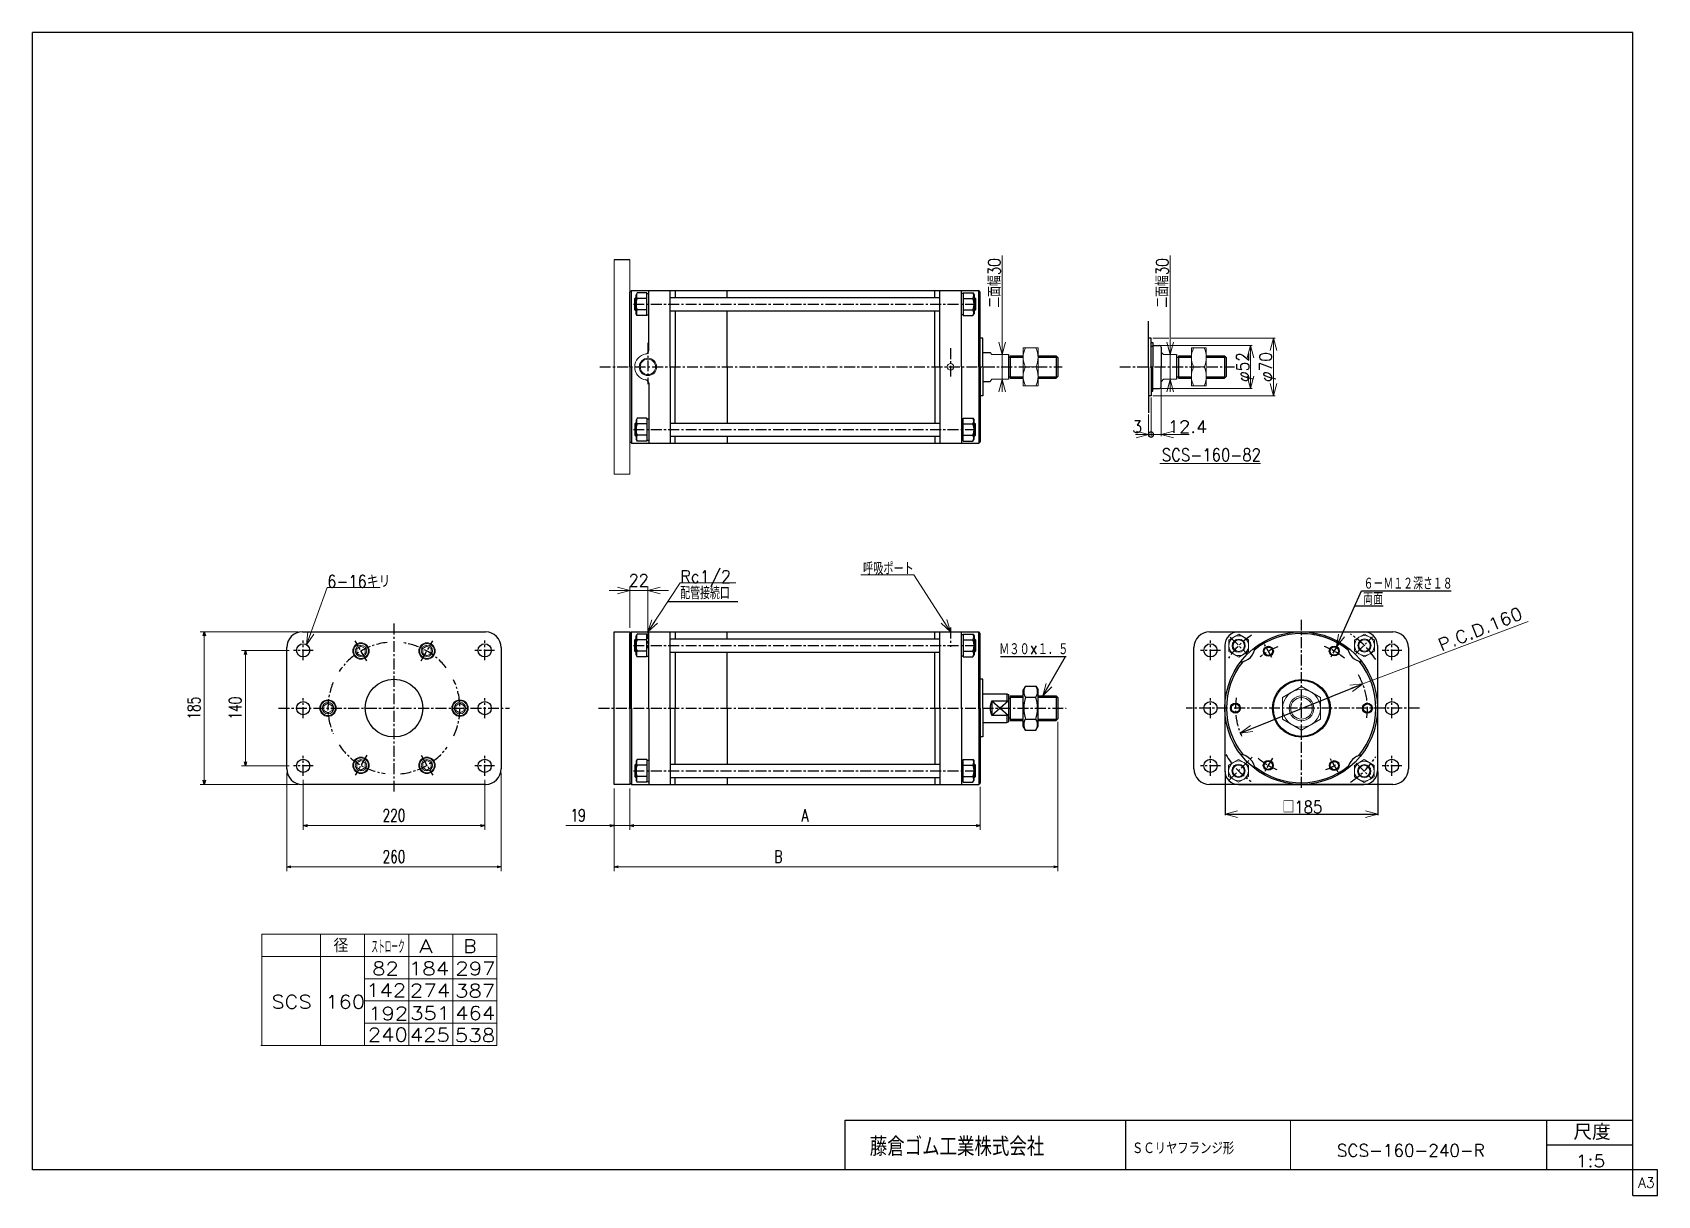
# Model space of a CAD drawing. Header units: millimetres. Extents: x -985 to 985, y -705 to 705.
import ezdxf
from ezdxf.enums import TextEntityAlignment as Align

# ---------------------------------------------------------------- set-up
doc = ezdxf.new("R2010")
doc.units = ezdxf.units.MM
doc.header["$LTSCALE"] = 0.416667
doc.linetypes.add('CENTER', pattern=[50.8, 31.75, -6.35, 6.35, -6.35])
doc.layers.add('ZUWAKU', color=7, linetype='Continuous')
doc.styles.add('dcStyle0', font='txt.shx', dxfattribs={"width": 0.714286, "bigfont": 'bigfont'})
doc.dimstyles.new('DaDimRotatedStyle', dxfattribs={"dimtxt": 15, "dimasz": 5.000003, "dimexe": 5, "dimexo": 1.666667, "dimgap": 5, "dimtad": 3, "dimdsep": 46, "dimtxsty": 'dcStyle0', "dimblk1": 'OPEN30', "dimblk2": 'OPEN30', "dimsah": 1, "dimcen": 0.09, "dimclrd": 4, "dimclre": 4, "dimclrt": 4, "dimadec": 0, "dimazin": 2, "dimtfac": 1, "dimtdec": 4, "dimtmove": 0, "dimatfit": 0, "dimfxl": 1, "dimarcsym": 0})

msp = doc.modelspace()

# ---------------------------------------------------------------- texts
at = {"color": 4, "style": 'dcStyle0'}
for s, height, width, p, p2 in [('SCS-160-82', 15, 0.8, (384.215, 185.478), (504.215, 185.478)), ('６－Ｍ１２深さ１８', 15, 0.666667, (628.644, 29.379), (736.644, 29.379)), ('配管接続口', 15, 0.666667, (-199.73, 17.888), (-139.73, 17.888)), ('両面', 15, 0.666667, (628.277, 11.131), (652.277, 11.131)), ('Ｍ３０×１．５', 15, 0.666667, (186.827, -50.129), (270.827, -50.129)), (' □185', 15, 0.769231, (518.576, -241.549), (578.576, -241.549)), ('   径', 16.2, 0.952381, (-667.028, -410.182), (-602.228, -410.182)), ('ストローク', 16.2, 0.416667, (-574.229, -411.54), (-533.729, -411.54)), ('SCS-160-240-R', 15, 0.92, (596.252, -657.862), (775.652, -657.862)), ('1:5', 15, 0.8, (885.687, -670.629), (921.687, -670.629))]:
    msp.add_text(s, height=height, dxfattribs=dict(at, width=width)).set_placement(p, p2, align=Align.FIT)
at = {"color": 4, "style": 'dcStyle0', "width": 0.8}
msp.add_text('P.C.D.160', height=15, rotation=21.959178, dxfattribs=at).set_placement((722.856, -45.447), (823.02, -5.061), align=Align.FIT)
at = {"color": 4, "style": 'dcStyle0'}
for s, p, p2 in [('A', (-516.307, -410.873), (-500.107, -410.873)), ('B', (-462.853, -410.873), (-446.653, -410.873)), ('82', (-573.143, -437.925), (-540.743, -437.925)), ('184', (-528.624, -437.809), (-480.024, -437.809)), ('297', (-472.415, -437.873), (-423.815, -437.873)), ('142', (-580.59, -464.283), (-531.99, -464.283)), ('274', (-527.387, -464.48), (-478.787, -464.48)), ('387', (-472.559, -464.873), (-423.959, -464.873)), ('SCS 160', (-695.33, -478.373), (-581.93, -478.373)), ('192', (-578.147, -492.381), (-529.547, -492.381)), ('351', (-527.126, -492.151), (-478.526, -492.151)), ('464', (-472.703, -491.873), (-424.103, -491.873)), ('240', (-578.52, -518.098), (-529.92, -518.098)), ('425', (-527.675, -518.48), (-479.075, -518.48)), ('538', (-472.847, -518.873), (-424.247, -518.873))]:
    msp.add_text(s, height=16.2, dxfattribs=at).set_placement(p, p2, align=Align.FIT)
at = {"layer": 'ZUWAKU', "color": 4, "style": 'dcStyle0'}
for s, height, width, p, p2 in [('尺度', 19, 0.991667, (883.075, -637.65), (928.295, -637.65)), ('藤倉ゴム工業株式会社', 22.5, 0.783333, (30.063, -657.036), (241.563, -657.036)), ('ＳＣリヤフランジ形', 14.5, 0.791667, (347.837, -654.937), (471.812, -654.937))]:
    msp.add_text(s, height=height, dxfattribs=dict(at, width=width)).set_placement(p, p2, align=Align.FIT)
at = {"layer": 'ZUWAKU', "color": 7, "style": 'dcStyle0', "width": 0.8}
msp.add_text('A3', height=12.5, dxfattribs=at).set_placement((961.537, -695.625), (981.537, -695.625), align=Align.FIT)

# ---------------------------------------------------------------- blocks, each defined once
blk = doc.blocks.new('DC_GROUP_Φ160_1')
at = {"color": 4, "linetype": 'Continuous', "lineweight": 18}
for p, q in [((460.9, -242.7), (475.9, -238.7)), ((475.9, -246.8), (460.9, -242.7)), ((460.9, -242.7), (475.9, -242.7))]:
    blk.add_line(p, q, dxfattribs=at)
blk = doc.blocks.new('DC_GROUP_Φ160_2')
at = {"color": 4, "linetype": 'Continuous', "lineweight": 18}
for p, q in [((630.9, -238.7), (645.9, -242.7)), ((645.9, -242.7), (630.9, -246.8)), ((645.9, -242.7), (630.9, -242.7))]:
    blk.add_line(p, q, dxfattribs=at)
blk = doc.blocks.new('DC_GROUP_Φ160_3')
at = {"color": 4, "linetype": 'Continuous', "lineweight": 18}
for p, q in [((460.9, -242.7), (475.9, -238.7)), ((475.9, -246.8), (460.9, -242.7)), ((460.9, -242.7), (475.9, -242.7))]:
    blk.add_line(p, q, dxfattribs=at)
blk = doc.blocks.new('DC_GROUP_Φ160_4')
at = {"color": 4, "linetype": 'Continuous', "lineweight": 18}
for p, q in [((630.9, -238.7), (645.9, -242.7)), ((645.9, -242.7), (630.9, -246.8)), ((645.9, -242.7), (630.9, -242.7))]:
    blk.add_line(p, q, dxfattribs=at)
blk = doc.blocks.new('DC_GROUP_Φ160_5')
at = {"color": 4, "linetype": 'Continuous', "lineweight": 18}
for p, q in [((479.2, -144.4), (491.6, -135)), ((479.2, -144.4), (493.1, -138.8)), ((494.6, -142.5), (479.2, -144.4))]:
    blk.add_line(p, q, dxfattribs=at)
blk = doc.blocks.new('DC_GROUP_Φ160_6')
at = {"color": 4, "linetype": 'Continuous', "lineweight": 18}
for p, q in [((612.2, -86.4), (627.6, -84.5)), ((627.6, -84.5), (613.7, -90.1)), ((627.6, -84.5), (615.2, -93.9))]:
    blk.add_line(p, q, dxfattribs=at)
blk = doc.blocks.new('DC_GROUP_Φ160_7')
at = {"color": 4, "linetype": 'Continuous', "lineweight": 18}
for p, q in [((595.8, -39.6), (598.3, -24.3)), ((595.8, -39.6), (602, -26)), ((605.6, -27.6), (595.8, -39.6))]:
    blk.add_line(p, q, dxfattribs=at)
blk = doc.blocks.new('DC_GROUP_Φ160_8')
at = {"color": 4, "linetype": 'Continuous', "lineweight": 18}
for p, q in [((239.7, -99.1), (243.8, -84.1)), ((239.7, -99.1), (247.3, -86.2)), ((250.7, -88.2), (239.7, -99.1))]:
    blk.add_line(p, q, dxfattribs=at)
blk = doc.blocks.new('DC_GROUP_Φ160_9')
at = {"color": 4, "linetype": 'Continuous', "lineweight": 25}
for p, q in [((218.7, -87.6), (216, -92.1)), ((216, -136.1), (216, -92.1)), ((218.7, -87.6), (231.4, -87.6)), ((231.4, -87.6), (234, -92.1)), ((234, -136.1), (234, -92.1)), ((218.7, -100.8), (231.4, -100.8)), ((218.7, -140.7), (216, -136.1)), ((218.7, -127.4), (231.4, -127.4)), ((231.4, -140.7), (234, -136.1)), ((218.7, -140.7), (231.4, -140.7))]:
    blk.add_line(p, q, dxfattribs=at)
for centre, radius, start, end in [((228.4, -94.2), 11.8, 145.6111, 214.3889), ((221.7, -94.2), 11.8, 325.6111, 34.3889), ((260.6, -114.1), 43.9, 162.4111, 197.5889), ((189.5, -114.1), 43.9, 342.4111, 17.5889), ((228.4, -134), 11.8, 145.6111, 214.3889), ((221.7, -134), 11.8, 325.6111, 34.3889)]:
    blk.add_arc(centre, radius, start, end, dxfattribs=at)
blk = doc.blocks.new('DC_GROUP_Φ160_10')
at = {"color": 4, "linetype": 'Continuous', "lineweight": 25}
for p, q in [((218.7, -87.6), (216, -92.1)), ((216, -136.1), (216, -92.1)), ((218.7, -87.6), (231.4, -87.6)), ((231.4, -87.6), (234, -92.1)), ((234, -136.1), (234, -92.1)), ((218.7, -100.8), (231.4, -100.8)), ((218.7, -140.7), (216, -136.1)), ((218.7, -127.4), (231.4, -127.4)), ((231.4, -140.7), (234, -136.1)), ((218.7, -140.7), (231.4, -140.7))]:
    blk.add_line(p, q, dxfattribs=at)
for centre, radius, start, end in [((228.4, -94.2), 11.8, 145.6111, 214.3889), ((221.7, -94.2), 11.8, 325.6111, 34.3889), ((260.6, -114.1), 43.9, 162.4111, 197.5889), ((189.5, -114.1), 43.9, 342.4111, 17.5889), ((228.4, -134), 11.8, 145.6111, 214.3889), ((221.7, -134), 11.8, 325.6111, 34.3889)]:
    blk.add_arc(centre, radius, start, end, dxfattribs=at)
blk = doc.blocks.new('DC_GROUP_Φ160_11')
at = {"color": 4, "linetype": 'Continuous', "lineweight": 25}
for radius in [6, 5.1]:
    blk.add_circle((633.3, -114.2), radius, dxfattribs=at)
blk = doc.blocks.new('DC_GROUP_Φ160_12')
at = {"color": 4, "linetype": 'Continuous', "lineweight": 25}
for radius in [6, 5.1]:
    blk.add_circle((593.2, -183.8), radius, dxfattribs=at)
blk = doc.blocks.new('DC_GROUP_Φ160_13')
at = {"color": 4, "linetype": 'Continuous', "lineweight": 25}
for radius in [6, 5.1]:
    blk.add_circle((513.1, -183.5), radius, dxfattribs=at)
blk = doc.blocks.new('DC_GROUP_Φ160_14')
at = {"color": 4, "linetype": 'Continuous', "lineweight": 25}
for radius in [6, 5.1]:
    blk.add_circle((473.3, -114.1), radius, dxfattribs=at)
blk = doc.blocks.new('DC_GROUP_Φ160_15')
at = {"color": 4, "linetype": 'Continuous', "lineweight": 25}
for radius in [6, 5.1]:
    blk.add_circle((513.3, -45.2), radius, dxfattribs=at)
blk = doc.blocks.new('DC_GROUP_Φ160_16')
at = {"color": 4, "linetype": 'Continuous', "lineweight": 25}
for radius in [6, 5.1]:
    blk.add_circle((593.1, -44.9), radius, dxfattribs=at)
blk = doc.blocks.new('DC_GROUP_Φ160_17')
at = {"color": 4, "linetype": 'Continuous', "lineweight": 13}
for p, q in [((553.4, -87.8), (530.4, -101.1)), ((576.4, -101.1), (553.4, -87.8)), ((530.4, -101.1), (530.4, -127.7)), ((576.4, -127.7), (576.4, -101.1)), ((530.4, -127.7), (553.4, -141)), ((553.4, -141), (576.4, -127.7))]:
    blk.add_line(p, q, dxfattribs=at)
for radius in [23, 15, 13.1]:
    blk.add_circle((553.4, -114.4), radius, dxfattribs=at)
blk = doc.blocks.new('DC_GROUP_Φ160_18')
at = {"color": 4, "linetype": 'Continuous', "lineweight": 13}
for p, q in [((477.3, -24.6), (465.3, -31.5)), ((465.3, -31.5), (465.3, -45.4)), ((489.3, -31.5), (477.3, -24.6)), ((489.3, -45.4), (489.3, -31.5)), ((465.3, -45.4), (477.3, -52.3)), ((477.3, -52.3), (489.3, -45.4))]:
    blk.add_line(p, q, dxfattribs=at)
for radius in [12, 8, 6.92]:
    blk.add_circle((477.3, -38.4), radius, dxfattribs=at)
blk = doc.blocks.new('DC_GROUP_Φ160_19')
at = {"color": 4, "linetype": 'Continuous', "lineweight": 13}
for p, q in [((477.1, -176.3), (465.1, -183.2)), ((489.1, -183.2), (477.1, -176.3)), ((465.1, -183.2), (465.1, -197)), ((489.1, -197), (489.1, -183.2)), ((465.1, -197), (477.1, -204)), ((477.1, -204), (489.1, -197))]:
    blk.add_line(p, q, dxfattribs=at)
for radius in [12, 8, 6.92]:
    blk.add_circle((477.1, -190.1), radius, dxfattribs=at)
blk = doc.blocks.new('DC_GROUP_Φ160_20')
at = {"color": 4, "linetype": 'Continuous', "lineweight": 13}
for p, q in [((629.5, -176.6), (617.5, -183.5)), ((641.5, -183.5), (629.5, -176.6)), ((617.5, -183.5), (617.5, -197.4)), ((641.5, -197.4), (641.5, -183.5)), ((617.5, -197.4), (629.5, -204.3)), ((629.5, -204.3), (641.5, -197.4))]:
    blk.add_line(p, q, dxfattribs=at)
for radius in [12, 8, 6.92]:
    blk.add_circle((629.5, -190.5), radius, dxfattribs=at)
blk = doc.blocks.new('DC_GROUP_Φ160_21')
at = {"color": 4, "linetype": 'Continuous', "lineweight": 13}
for p, q in [((629.8, -24.4), (617.8, -31.3)), ((617.8, -31.3), (617.8, -45.1)), ((641.8, -31.3), (629.8, -24.4)), ((641.8, -45.1), (641.8, -31.3)), ((617.8, -45.1), (629.8, -52.1)), ((629.8, -52.1), (641.8, -45.1))]:
    blk.add_line(p, q, dxfattribs=at)
for radius in [12, 8, 6.92]:
    blk.add_circle((629.8, -38.2), radius, dxfattribs=at)
blk = doc.blocks.new('DC_GROUP_Φ160_23')
at = {"color": 4, "linetype": 'Continuous', "lineweight": 18}
for p, q in [((190.6, 314.5), (186.5, 329.5)), ((194.6, 329.5), (190.6, 314.5)), ((190.6, 314.5), (190.6, 329.5))]:
    blk.add_line(p, q, dxfattribs=at)
blk = doc.blocks.new('DC_GROUP_Φ160_24')
at = {"color": 4, "linetype": 'Continuous', "lineweight": 18}
for p, q in [((186.5, 269.5), (190.6, 284.5)), ((190.6, 284.5), (194.6, 269.5)), ((190.6, 284.5), (190.6, 269.5))]:
    blk.add_line(p, q, dxfattribs=at)
blk = doc.blocks.new('DC_GROUP_Φ160_22')
at = {"color": 4, "linetype": 'Continuous', "lineweight": 13}
for p, q in [((190.6, 434.8), (190.6, 314.5)), ((190.6, 284.5), (190.6, 314.5)), ((190.6, 274.5), (190.6, 284.5))]:
    blk.add_line(p, q, dxfattribs=at)
at = {"linetype": 'Continuous'}
for name in ['DC_GROUP_Φ160_23', 'DC_GROUP_Φ160_24']:
    blk.add_blockref(name, (0, 0), dxfattribs=at)
at = {"color": 4, "style": 'dcStyle0', "width": 0.714286}
blk.add_text('二面幅30', height=15, rotation=90, dxfattribs=at).set_placement((188.6, 371.3), (188.6, 431.3), align=Align.FIT)
blk = doc.blocks.new('DC_GROUP_Φ160_25')
at = {"color": 4, "linetype": 'Continuous', "lineweight": 13}
for p, q in [((438, 322.5), (420, 322.5)), ((420, 322.5), (420, 276.5)), ((438, 276.5), (438, 322.5)), ((422.6, 299.5), (435.3, 299.5)), ((420, 276.5), (438, 276.5))]:
    blk.add_line(p, q, dxfattribs=at)
for centre, start, end in [((446.4, 311), 154.1759, 205.8241), ((411.6, 311), 334.1759, 25.8241), ((446.4, 288), 154.1759, 205.8241), ((411.6, 288), 334.1759, 25.8241)]:
    blk.add_arc(centre, 26.4, start, end, dxfattribs=at)
blk = doc.blocks.new('DC_GROUP_Φ160_27')
at = {"color": 4, "linetype": 'Continuous', "lineweight": 18}
for p, q in [((353, 221.7), (368, 217.6)), ((368, 217.6), (353, 213.6)), ((368, 217.6), (353, 217.6))]:
    blk.add_line(p, q, dxfattribs=at)
blk = doc.blocks.new('DC_GROUP_Φ160_28')
at = {"color": 4, "linetype": 'Continuous', "lineweight": 18}
for p, q in [((383.4, 217.6), (398.4, 221.7)), ((398.4, 213.6), (383.4, 217.6)), ((383.4, 217.6), (398.4, 217.6))]:
    blk.add_line(p, q, dxfattribs=at)
blk = doc.blocks.new('DC_GROUP_Φ160_30')
at = {"color": 4, "linetype": 'Continuous', "lineweight": 25}
for start, end in [(0, 180), (180, 0)]:
    blk.add_arc((371, 217.6), 3.12, start, end, dxfattribs=at)
blk = doc.blocks.new('DC_GROUP_Φ160_29')
at = {"color": 4, "linetype": 'Continuous', "lineweight": 18}
blk.add_line((377.2, 217.6), (383.5, 217.6), dxfattribs=at)
at = {"linetype": 'Continuous'}
blk.add_blockref('DC_GROUP_Φ160_30', (0, 0), dxfattribs=at)
blk = doc.blocks.new('DC_GROUP_Φ160_26')
at = {"color": 4, "linetype": 'Continuous', "lineweight": 13}
for p, q in [((371, 262.5), (371, 215.6)), ((383.4, 273.5), (383.4, 215.6)), ((368, 242), (368, 215.6)), ((352.2, 217.6), (368, 217.6)), ((368, 217.6), (371, 217.6)), ((371, 217.6), (383.4, 217.6)), ((417.2, 217.6), (383.4, 217.6))]:
    blk.add_line(p, q, dxfattribs=at)
at = {"linetype": 'Continuous'}
for name in ['DC_GROUP_Φ160_27', 'DC_GROUP_Φ160_29', 'DC_GROUP_Φ160_28']:
    blk.add_blockref(name, (0, 0), dxfattribs=at)
at = {"color": 4, "style": 'dcStyle0', "width": 0.8}
for s, p, p2 in [('3', (348.2, 219.6), (360.2, 219.6)), ('12.4', (391.2, 219.6), (439.2, 219.6))]:
    blk.add_text(s, height=15, dxfattribs=at).set_placement(p, p2, align=Align.FIT)
blk = doc.blocks.new('DC_GROUP_Φ160_31')
at = {"color": 4, "linetype": 'Continuous', "lineweight": 13}
for p, q in [((234, 322.5), (216, 322.5)), ((216, 322.5), (216, 276.5)), ((234, 276.5), (234, 322.5)), ((218.7, 299.5), (231.4, 299.5)), ((216, 276.5), (234, 276.5))]:
    blk.add_line(p, q, dxfattribs=at)
for centre, start, end in [((242.4, 311), 154.1759, 205.8241), ((207.7, 311), 334.1759, 25.8241), ((242.4, 288), 154.1759, 205.8241), ((207.7, 288), 334.1759, 25.8241)]:
    blk.add_arc(centre, 26.4, start, end, dxfattribs=at)
blk = doc.blocks.new('DC_GROUP_Φ160_33')
at = {"color": 4, "linetype": 'Continuous', "lineweight": 18}
for p, q in [((394.1, 314.5), (390.1, 329.5)), ((398.2, 329.5), (394.1, 314.5)), ((394.1, 314.5), (394.1, 329.5))]:
    blk.add_line(p, q, dxfattribs=at)
blk = doc.blocks.new('DC_GROUP_Φ160_34')
at = {"color": 4, "linetype": 'Continuous', "lineweight": 18}
for p, q in [((390.1, 269.5), (394.1, 284.5)), ((394.1, 284.5), (398.2, 269.5)), ((394.1, 284.5), (394.1, 269.5))]:
    blk.add_line(p, q, dxfattribs=at)
blk = doc.blocks.new('DC_GROUP_Φ160_32')
at = {"color": 4, "linetype": 'Continuous', "lineweight": 13}
for p, q in [((394.1, 434.8), (394.1, 314.5)), ((394.1, 284.5), (394.1, 314.5)), ((394.1, 274.5), (394.1, 284.5))]:
    blk.add_line(p, q, dxfattribs=at)
at = {"linetype": 'Continuous'}
for name in ['DC_GROUP_Φ160_33', 'DC_GROUP_Φ160_34']:
    blk.add_blockref(name, (0, 0), dxfattribs=at)
at = {"color": 4, "style": 'dcStyle0', "width": 0.714286}
blk.add_text('二面幅30', height=15, rotation=90, dxfattribs=at).set_placement((392.1, 371.3), (392.1, 431.3), align=Align.FIT)
blk = doc.blocks.new('DC_GROUP_Φ160_36')
at = {"color": 4, "linetype": 'Continuous', "lineweight": 18}
for p, q in [((491.7, 273.5), (487.7, 288.5)), ((495.7, 288.5), (491.7, 273.5)), ((491.7, 273.5), (491.7, 288.5))]:
    blk.add_line(p, q, dxfattribs=at)
blk = doc.blocks.new('DC_GROUP_Φ160_37')
at = {"color": 4, "linetype": 'Continuous', "lineweight": 18}
for p, q in [((487.7, 310.5), (491.7, 325.5)), ((491.7, 325.5), (495.7, 310.5)), ((491.7, 325.5), (491.7, 310.5))]:
    blk.add_line(p, q, dxfattribs=at)
blk = doc.blocks.new('DC_GROUP_Φ160_35')
at = {"color": 4, "linetype": 'Continuous', "lineweight": 13}
for p, q in [((383.4, 325.5), (392.8, 325.5)), ((395.1, 325.5), (493.7, 325.5)), ((491.7, 273.5), (491.7, 325.5)), ((383.4, 273.5), (493.7, 273.5))]:
    blk.add_line(p, q, dxfattribs=at)
at = {"linetype": 'Continuous'}
for name in ['DC_GROUP_Φ160_37', 'DC_GROUP_Φ160_36']:
    blk.add_blockref(name, (0, 0), dxfattribs=at)
at = {"color": 4, "style": 'dcStyle0', "width": 0.75}
blk.add_text('φ52', height=15, rotation=90, dxfattribs=at).set_placement((489.7, 281.5), (489.7, 317.5), align=Align.FIT)
blk = doc.blocks.new('DC_GROUP_Φ160_39')
at = {"color": 4, "linetype": 'Continuous', "lineweight": 18}
for p, q in [((519.4, 264.5), (515.4, 279.5)), ((523.4, 279.5), (519.4, 264.5)), ((519.4, 264.5), (519.4, 279.5))]:
    blk.add_line(p, q, dxfattribs=at)
blk = doc.blocks.new('DC_GROUP_Φ160_40')
at = {"color": 4, "linetype": 'Continuous', "lineweight": 18}
for p, q in [((515.4, 319.5), (519.4, 334.5)), ((519.4, 334.5), (523.4, 319.5)), ((519.4, 334.5), (519.4, 319.5))]:
    blk.add_line(p, q, dxfattribs=at)
blk = doc.blocks.new('DC_GROUP_Φ160_38')
at = {"color": 4, "linetype": 'Continuous', "lineweight": 13}
for p, q in [((373, 334.5), (392.4, 334.5)), ((395.5, 334.5), (521.4, 334.5)), ((519.4, 264.5), (519.4, 334.5)), ((373, 264.5), (521.4, 264.5))]:
    blk.add_line(p, q, dxfattribs=at)
at = {"linetype": 'Continuous'}
for name in ['DC_GROUP_Φ160_40', 'DC_GROUP_Φ160_39']:
    blk.add_blockref(name, (0, 0), dxfattribs=at)
at = {"color": 4, "style": 'dcStyle0', "width": 0.75}
blk.add_text('φ70', height=15, rotation=90, dxfattribs=at).set_placement((517.4, 281.5), (517.4, 317.5), align=Align.FIT)
blk = doc.blocks.new('DC_GROUP_Φ160_42')
at = {"color": 4, "linetype": 'Continuous', "lineweight": 18}
for p, q in [((-239, -21.6), (-234.1, -6.9)), ((-239, -21.6), (-230.7, -9.1)), ((-227.3, -11.3), (-239, -21.6))]:
    blk.add_line(p, q, dxfattribs=at)
blk = doc.blocks.new('DC_GROUP_Φ160_41')
at = {"color": 4, "linetype": 'Continuous', "lineweight": 13}
for p, q in [((-239, -21.6), (-199.8, 37.9)), ((-199.8, 37.9), (-132.4, 37.9))]:
    blk.add_line(p, q, dxfattribs=at)
at = {"linetype": 'Continuous'}
blk.add_blockref('DC_GROUP_Φ160_42', (0, 0), dxfattribs=at)
at = {"color": 4, "style": 'dcStyle0', "width": 0.82}
blk.add_text('Rc1/2', height=15, dxfattribs=at).set_placement((-199.8, 37.9), (-138.3, 37.9), align=Align.FIT)
blk = doc.blocks.new('DC_GROUP_Φ160_44')
at = {"color": 4, "linetype": 'Continuous', "lineweight": 18}
for p, q in [((128, -21.6), (116.6, -11.2)), ((128, -21.6), (119.9, -9)), ((123.3, -6.8), (128, -21.6))]:
    blk.add_line(p, q, dxfattribs=at)
blk = doc.blocks.new('DC_GROUP_Φ160_43')
at = {"color": 4, "linetype": 'Continuous', "lineweight": 13}
for p, q in [((83.5, 47.6), (19.2, 47.6)), ((128, -21.6), (83.5, 47.6))]:
    blk.add_line(p, q, dxfattribs=at)
at = {"linetype": 'Continuous'}
blk.add_blockref('DC_GROUP_Φ160_44', (0, 0), dxfattribs=at)
at = {"color": 4, "style": 'dcStyle0', "width": 0.683333}
blk.add_text('呼吸ポート', height=15, dxfattribs=at).set_placement((21.9, 47.6), (83.4, 47.6), align=Align.FIT)
blk = doc.blocks.new('DC_GROUP_Φ160_46')
at = {"color": 4, "linetype": 'Continuous', "lineweight": 18}
for p, q in [((-239, 28.4), (-224, 32.4)), ((-224, 24.4), (-239, 28.4)), ((-239, 28.4), (-224, 28.4))]:
    blk.add_line(p, q, dxfattribs=at)
blk = doc.blocks.new('DC_GROUP_Φ160_47')
at = {"color": 4, "linetype": 'Continuous', "lineweight": 18}
for p, q in [((-276, 32.4), (-261, 28.4)), ((-261, 28.4), (-276, 24.4)), ((-261, 28.4), (-276, 28.4))]:
    blk.add_line(p, q, dxfattribs=at)
blk = doc.blocks.new('DC_GROUP_Φ160_45')
at = {"color": 4, "linetype": 'Continuous', "lineweight": 13}
for p, q in [((-286, 28.4), (-261, 28.4)), ((-261, -16.6), (-261, 33.4)), ((-261, 28.4), (-239, 28.4)), ((-239, -16.6), (-239, 33.4)), ((-214, 28.4), (-239, 28.4))]:
    blk.add_line(p, q, dxfattribs=at)
at = {"linetype": 'Continuous'}
for name in ['DC_GROUP_Φ160_47', 'DC_GROUP_Φ160_46']:
    blk.add_blockref(name, (0, 0), dxfattribs=at)
at = {"color": 4, "style": 'dcStyle0', "width": 0.8}
blk.add_text('22', height=15, dxfattribs=at).set_placement((-262, 33.4), (-238, 33.4), align=Align.FIT)
blk = doc.blocks.new('DC_GROUP_Φ160_49')
at = {"color": 4, "linetype": 'Continuous', "lineweight": 18}
for p, q in [((-652.8, -37.2), (-651.4, -21.7)), ((-652.8, -37.2), (-647.6, -23.1)), ((-643.9, -24.5), (-652.8, -37.2))]:
    blk.add_line(p, q, dxfattribs=at)
blk = doc.blocks.new('DC_GROUP_Φ160_48')
at = {"color": 4, "linetype": 'Continuous', "lineweight": 13}
for p, q in [((-652.8, -37.2), (-627.6, 32.1)), ((-627.6, 32.1), (-563.6, 32.1))]:
    blk.add_line(p, q, dxfattribs=at)
at = {"linetype": 'Continuous'}
blk.add_blockref('DC_GROUP_Φ160_49', (0, 0), dxfattribs=at)
at = {"color": 4, "style": 'dcStyle0', "width": 0.796875}
blk.add_text('6-16キリ', height=15, dxfattribs=at).set_placement((-627.6, 32.1), (-551.1, 32.1), align=Align.FIT)
blk = doc.blocks.new('DC_GROUP_Φ160_50')
at = {"color": 4, "linetype": 'Continuous', "lineweight": 13}
for p, q in [((-626.8, -108.3), (-631.8, -111.2)), ((-631.8, -111.2), (-631.8, -117)), ((-631.8, -117), (-626.8, -119.9)), ((-621.8, -111.2), (-626.8, -108.3)), ((-626.8, -119.9), (-621.8, -117)), ((-621.8, -117), (-621.8, -111.2))]:
    blk.add_line(p, q, dxfattribs=at)
for radius in [9, 6.92]:
    blk.add_circle((-626.8, -114.1), radius, dxfattribs=at)
blk = doc.blocks.new('DC_GROUP_Φ160_51')
at = {"color": 4, "linetype": 'Continuous', "lineweight": 13}
for p, q in [((-586.8, -177.6), (-591.8, -180.5)), ((-591.8, -180.5), (-591.8, -186.3)), ((-591.8, -186.3), (-586.8, -189.2)), ((-581.8, -180.5), (-586.8, -177.6)), ((-586.8, -189.2), (-581.8, -186.3)), ((-581.8, -186.3), (-581.8, -180.5))]:
    blk.add_line(p, q, dxfattribs=at)
for radius in [9, 6.92]:
    blk.add_circle((-586.8, -183.4), radius, dxfattribs=at)
blk = doc.blocks.new('DC_GROUP_Φ160_52')
at = {"color": 4, "linetype": 'Continuous', "lineweight": 13}
for p, q in [((-511.8, -180.5), (-506.8, -177.6)), ((-511.8, -186.3), (-511.8, -180.5)), ((-506.8, -189.2), (-511.8, -186.3)), ((-506.8, -177.6), (-501.8, -180.5)), ((-501.8, -186.3), (-506.8, -189.2)), ((-501.8, -180.5), (-501.8, -186.3))]:
    blk.add_line(p, q, dxfattribs=at)
for radius in [9, 6.92]:
    blk.add_circle((-506.8, -183.4), radius, dxfattribs=at)
blk = doc.blocks.new('DC_GROUP_Φ160_53')
at = {"color": 4, "linetype": 'Continuous', "lineweight": 13}
for p, q in [((-591.8, -41.9), (-586.8, -39.1)), ((-586.8, -39.1), (-581.8, -41.9)), ((-591.8, -47.7), (-591.8, -41.9)), ((-586.8, -50.6), (-591.8, -47.7)), ((-581.8, -47.7), (-586.8, -50.6)), ((-581.8, -41.9), (-581.8, -47.7))]:
    blk.add_line(p, q, dxfattribs=at)
for radius in [9, 6.92]:
    blk.add_circle((-586.8, -44.8), radius, dxfattribs=at)
blk = doc.blocks.new('DC_GROUP_Φ160_54')
at = {"color": 4, "linetype": 'Continuous', "lineweight": 13}
for p, q in [((-471.8, -111.2), (-466.8, -108.3)), ((-471.8, -117), (-471.8, -111.2)), ((-466.8, -119.9), (-471.8, -117)), ((-466.8, -108.3), (-461.8, -111.2)), ((-461.8, -117), (-466.8, -119.9)), ((-461.8, -111.2), (-461.8, -117))]:
    blk.add_line(p, q, dxfattribs=at)
for radius in [9, 6.92]:
    blk.add_circle((-466.8, -114.1), radius, dxfattribs=at)
blk = doc.blocks.new('DC_GROUP_Φ160_55')
at = {"color": 4, "linetype": 'Continuous', "lineweight": 13}
for p, q in [((-506.8, -39.1), (-511.8, -41.9)), ((-501.8, -41.9), (-506.8, -39.1)), ((-511.8, -41.9), (-511.8, -47.7)), ((-511.8, -47.7), (-506.8, -50.6)), ((-506.8, -50.6), (-501.8, -47.7)), ((-501.8, -47.7), (-501.8, -41.9))]:
    blk.add_line(p, q, dxfattribs=at)
for radius in [9, 6.92]:
    blk.add_circle((-506.8, -44.8), radius, dxfattribs=at)
blk = doc.blocks.new('_OPEN30')
at = {"color": 0, "linetype": 'ByBlock', "lineweight": -2}
for p, q in [((-1, 0.267949), (0, 0)), ((0, 0), (-1, -0.267949)), ((0, 0), (-1, 0))]:
    blk.add_line(p, q, dxfattribs=at)
blk = doc.blocks.new('*D56')
at = {"color": 4, "linetype": 'Continuous', "lineweight": 13}
for p, q in [((-656.8, -201.1), (-656.8, -261.6)), ((-436.8, -201.1), (-436.8, -261.6)), ((-656.8, -256.6), (-436.8, -256.6))]:
    blk.add_line(p, q, dxfattribs=at)
at = {"color": 4, "xscale": 5.000004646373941, "yscale": 4.999982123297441}
for p, rotation in [((-656.8, -256.6), 180), ((-436.8, -256.6), 360)]:
    blk.add_blockref('_OPEN30', p, dxfattribs=dict(at, rotation=rotation))
at = {"color": 4, "insert": (-546.8, -251.6), "char_height": 15, "width": 60.938, "attachment_point": 8, "style": 'dcStyle0'}
blk.add_mtext('\\T1.00;220', dxfattribs=at)
blk = doc.blocks.new('*D57')
at = {"color": 4, "linetype": 'Continuous', "lineweight": 13}
for p, q in [((-676.8, -192.6), (-676.8, -311.6)), ((-416.8, -192.6), (-416.8, -311.6)), ((-676.8, -306.6), (-416.8, -306.6))]:
    blk.add_line(p, q, dxfattribs=at)
at = {"color": 4, "xscale": 5.000004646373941, "yscale": 4.999982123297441}
for p, rotation in [((-676.8, -306.6), 180), ((-416.8, -306.6), 360)]:
    blk.add_blockref('_OPEN30', p, dxfattribs=dict(at, rotation=rotation))
at = {"color": 4, "insert": (-546.8, -301.6), "char_height": 15, "width": 60.938, "attachment_point": 8, "style": 'dcStyle0'}
blk.add_mtext('\\T1.00;260', dxfattribs=at)
blk = doc.blocks.new('*D58')
at = {"color": 4, "linetype": 'Continuous', "lineweight": 13}
for p, q in [((-673.8, -44.1), (-731.8, -44.1)), ((-726.8, -184.1), (-726.8, -44.1)), ((-673.8, -184.1), (-731.8, -184.1))]:
    blk.add_line(p, q, dxfattribs=at)
at = {"color": 4, "xscale": 5.000004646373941, "yscale": 4.999982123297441}
for p, rotation in [((-726.8, -44.1), 90), ((-726.8, -184.1), 270)]:
    blk.add_blockref('_OPEN30', p, dxfattribs=dict(at, rotation=rotation))
at = {"color": 4, "insert": (-731.8, -114.1), "char_height": 15, "width": 60.938, "attachment_point": 8, "rotation": 90, "style": 'dcStyle0'}
blk.add_mtext('\\T1.00;140', dxfattribs=at)
blk = doc.blocks.new('*D59')
at = {"color": 4, "linetype": 'Continuous', "lineweight": 13}
for p, q in [((-662.8, -21.6), (-781.8, -21.6)), ((-776.8, -206.6), (-776.8, -21.6)), ((-662.8, -206.6), (-781.8, -206.6))]:
    blk.add_line(p, q, dxfattribs=at)
at = {"color": 4, "xscale": 5.000004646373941, "yscale": 4.999982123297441}
for p, rotation in [((-776.8, -21.6), 90), ((-776.8, -206.6), 270)]:
    blk.add_blockref('_OPEN30', p, dxfattribs=dict(at, rotation=rotation))
at = {"color": 4, "insert": (-781.8, -114.1), "char_height": 15, "width": 60.938, "attachment_point": 8, "rotation": 90, "style": 'dcStyle0'}
blk.add_mtext('\\T1.00;185', dxfattribs=at)
blk = doc.blocks.new('*D60')
at = {"color": 4, "linetype": 'Continuous', "lineweight": 13}
for p, q in [((-280, -211.6), (-280, -261.6)), ((-261, -211.6), (-261, -261.6)), ((-338.6, -256.6), (-280, -256.6)), ((-261, -256.6), (-280, -256.6)), ((-252.6, -256.6), (-261, -256.6))]:
    blk.add_line(p, q, dxfattribs=at)
at = {"color": 4, "xscale": 5.000004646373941, "yscale": 4.999982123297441}
for p, rotation in [((-280, -256.6), 360), ((-261, -256.6), 180)]:
    blk.add_blockref('_OPEN30', p, dxfattribs=dict(at, rotation=rotation))
at = {"color": 4, "insert": (-314.4, -251.6), "char_height": 15, "width": 46.875, "attachment_point": 9, "style": 'dcStyle0'}
blk.add_mtext('\\T1.00;19', dxfattribs=at)
blk = doc.blocks.new('*D61')
at = {"color": 4, "linetype": 'Continuous', "lineweight": 13}
for p, q in [((-261, -211.6), (-261, -261.6)), ((164, -209.6), (164, -261.6)), ((-261, -256.6), (164, -256.6))]:
    blk.add_line(p, q, dxfattribs=at)
at = {"color": 4, "xscale": 5.000004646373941, "yscale": 4.999982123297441}
for p, rotation in [((-261, -256.6), 180), ((164, -256.6), 360)]:
    blk.add_blockref('_OPEN30', p, dxfattribs=dict(at, rotation=rotation))
at = {"color": 4, "insert": (-48.5, -251.6), "char_height": 15, "width": 32.812, "attachment_point": 8, "style": 'dcStyle0'}
blk.add_mtext('\\T1.00;A', dxfattribs=at)
blk = doc.blocks.new('*D62')
at = {"color": 4, "linetype": 'Continuous', "lineweight": 13}
for p, q in [((258, -130.6), (258, -311.6)), ((-280, -211.6), (-280, -311.6)), ((-280, -306.6), (258, -306.6))]:
    blk.add_line(p, q, dxfattribs=at)
at = {"color": 4, "xscale": 5.000004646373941, "yscale": 4.999982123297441}
for p, rotation in [((-280, -306.6), 180), ((258, -306.6), 360)]:
    blk.add_blockref('_OPEN30', p, dxfattribs=dict(at, rotation=rotation))
at = {"color": 4, "insert": (-80.9, -301.6), "char_height": 15, "width": 32.812, "attachment_point": 8, "style": 'dcStyle0'}
blk.add_mtext('\\T1.00;B', dxfattribs=at)

# ---------------------------------------------------------------- dimensions: what is measured, and where the dimension line sits
at = {"linetype": 'Continuous', "lineweight": 13}
for base, p1, p2, picture, middle in [((-776.789, -21.616), (-661.123, -206.616), (-661.123, -21.616), '*D59', (-776.789, -114.116)), ((-726.789, -44.116), (-672.123, -184.116), (-672.123, -44.116), '*D58', (-726.789, -114.116))]:
    dim = msp.add_linear_dim(base=base, p1=p1, p2=p2, angle=90, dimstyle='DaDimRotatedStyle', override={"dimtxt": 15, "dimasz": 5.000003, "dimexe": 5, "dimexo": 1.666667, "dimgap": 5, "dimtad": 3, "dimtih": 0, "dimtoh": 0, "dimdec": 2, "dimzin": 8, "dimtxsty": 'dcStyle0', "dimblk1": 'OPEN30', "dimblk2": 'OPEN30', "dimsah": 1, "dimclrd": 4, "dimclre": 4, "dimclrt": 4, "dimazin": 2, "dimtofl": 1, "dimatfit": 0, "dimtolj": 0, "dimtzin": 8}, dxfattribs=at)
    dim.commit()
    dim.dimension.update_dxf_attribs({"geometry": picture, "text_midpoint": middle})
for base, p1, p2, text, picture, middle in [((258.049, -306.616), (-279.951, -209.95), (258.049, -128.965), 'B', '*D62', (-80.911, -306.616)), ((164.049, -256.616), (-260.951, -209.95), (164.049, -207.964), 'A', '*D61', (-48.451, -256.616))]:
    dim = msp.add_linear_dim(base=base, p1=p1, p2=p2, text=text, dimstyle='DaDimRotatedStyle', override={"dimtxt": 15, "dimasz": 5.000003, "dimexe": 5, "dimexo": 1.666667, "dimgap": 5, "dimtad": 3, "dimtih": 0, "dimtoh": 0, "dimdec": 2, "dimzin": 8, "dimtxsty": 'dcStyle0', "dimblk1": 'OPEN30', "dimblk2": 'OPEN30', "dimsah": 1, "dimclrd": 4, "dimclre": 4, "dimclrt": 4, "dimazin": 2, "dimtofl": 1, "dimatfit": 0, "dimtolj": 0, "dimtzin": 8}, dxfattribs=at)
    dim.commit()
    dim.dimension.update_dxf_attribs({"geometry": picture, "text_midpoint": middle})
for base, p1, p2, picture, middle in [((-416.789, -306.616), (-676.789, -190.95), (-416.789, -190.95), '*D57', (-546.789, -306.616)), ((-436.789, -256.616), (-656.789, -199.45), (-436.789, -199.45), '*D56', (-546.789, -256.616)), ((-279.951, -256.616), (-260.951, -209.95), (-279.951, -209.95), '*D60', (-325.689, -256.616))]:
    dim = msp.add_linear_dim(base=base, p1=p1, p2=p2, dimstyle='DaDimRotatedStyle', override={"dimtxt": 15, "dimasz": 5.000003, "dimexe": 5, "dimexo": 1.666667, "dimgap": 5, "dimtad": 3, "dimtih": 0, "dimtoh": 0, "dimdec": 2, "dimzin": 8, "dimtxsty": 'dcStyle0', "dimblk1": 'OPEN30', "dimblk2": 'OPEN30', "dimsah": 1, "dimclrd": 4, "dimclre": 4, "dimclrt": 4, "dimazin": 2, "dimtofl": 1, "dimatfit": 0, "dimtolj": 0, "dimtzin": 8}, dxfattribs=at)
    dim.commit()
    dim.dimension.update_dxf_attribs({"geometry": picture, "text_midpoint": middle})

# ---------------------------------------------------------------- linework, layer by layer
at = {"color": 4, "linetype": 'Continuous', "lineweight": 25}
for p, q in [((-260.951, 429.547), (-279.951, 429.547)), ((-260.951, 390.089), (-258.951, 392.089)), ((-260.951, 390.089), (-258.951, 392.089)), ((-260.951, 299.547), (-260.951, 390.061)), ((-260.951, 299.547), (-260.951, 390.061)), ((-258.951, 392.089), (162.049, 392.089)), ((-258.951, 392.089), (162.049, 392.089)), ((-258.951, 299.547), (-258.951, 392.061)), ((-258.951, 299.547), (-258.951, 392.061)), ((-253.751, 383.589), (-254.951, 382.389)), ((-253.751, 383.589), (-254.951, 382.389)), ((-254.951, 368.789), (-254.951, 382.389)), ((-253.351, 382.389), (-254.951, 382.389)), ((-254.951, 368.789), (-254.951, 382.389)), ((-253.351, 382.389), (-254.951, 382.389)), ((-253.351, 383.589), (-253.751, 383.589)), ((-253.751, 367.589), (-253.751, 383.589)), ((-253.351, 383.589), (-253.751, 383.589)), ((-253.751, 367.589), (-253.751, 383.589)), ((-251.99, 389.446), (-253.351, 387.089)), ((-251.99, 389.446), (-253.351, 387.089)), ((-253.351, 364.089), (-253.351, 387.089)), ((-253.351, 364.089), (-253.351, 387.089)), ((-240.351, 389.446), (-251.99, 389.446)), ((-240.351, 389.446), (-251.99, 389.446)), ((-240.351, 382.517), (-251.99, 382.517)), ((-240.351, 382.517), (-251.99, 382.517)), ((-240.351, 361.733), (-240.351, 389.446)), ((-240.351, 361.733), (-240.351, 389.446)), ((-240.351, 361.733), (-240.351, 389.446)), ((-240.351, 361.733), (-240.351, 389.446)), ((-240.351, 388.589), (-237.951, 388.589)), ((-240.351, 388.589), (-237.951, 388.589)), ((-237.951, 319.307), (-237.951, 392.061)), ((-237.951, 319.307), (-237.951, 392.061)), ((-211.951, 299.547), (-211.951, 392.061)), ((-211.951, 299.547), (-211.951, 392.061)), ((-211.951, 383.589), (115.049, 383.589)), ((-211.951, 383.589), (115.049, 383.589)), ((-205.951, 392.089), (-205.951, 383.589)), ((-205.951, 392.089), (-205.951, 384.8)), ((-142.751, 383.589), (-142.751, 392.089)), ((-142.751, 384.8), (-142.751, 392.089)), ((109.049, 383.589), (109.049, 392.089)), ((109.049, 385.046), (109.049, 392.089)), ((115.049, 299.547), (115.049, 392.061)), ((115.049, 299.547), (115.049, 392.061)), ((141.049, 299.547), (141.049, 392.061)), ((141.049, 299.547), (141.049, 392.061)), ((143.449, 388.589), (141.049, 388.589)), ((143.449, 388.589), (141.049, 388.589)), ((143.449, 389.446), (143.449, 361.733)), ((143.449, 389.446), (155.089, 389.446)), ((143.449, 389.446), (143.449, 361.733)), ((143.449, 389.446), (143.449, 361.733)), ((143.449, 389.446), (155.089, 389.446)), ((143.449, 389.446), (143.449, 361.733)), ((143.449, 382.517), (155.089, 382.517)), ((143.449, 382.517), (155.089, 382.517)), ((155.089, 389.446), (156.449, 387.089)), ((155.089, 389.446), (156.449, 387.089)), ((156.449, 387.089), (156.449, 364.089)), ((156.449, 387.089), (156.449, 364.089)), ((156.849, 383.589), (156.449, 383.589)), ((156.849, 383.589), (156.449, 383.589)), ((156.449, 382.389), (158.049, 382.389)), ((156.449, 382.389), (158.049, 382.389)), ((156.849, 383.589), (158.049, 382.389)), ((156.849, 383.589), (156.849, 367.589)), ((156.849, 383.589), (158.049, 382.389)), ((156.849, 383.589), (156.849, 367.589)), ((158.049, 382.389), (158.049, 368.789)), ((158.049, 382.389), (158.049, 368.789)), ((164.049, 390.089), (162.049, 392.089)), ((164.049, 390.089), (162.049, 392.089)), ((162.049, 299.547), (162.049, 392.061)), ((162.049, 299.547), (162.049, 392.061)), ((164.049, 299.547), (164.049, 390.061)), ((164.049, 299.547), (164.049, 390.061)), ((-253.751, 367.589), (-254.951, 368.789)), ((-253.351, 368.789), (-254.951, 368.789)), ((-253.751, 367.589), (-254.951, 368.789)), ((-253.351, 368.789), (-254.951, 368.789)), ((-253.751, 367.589), (-253.351, 367.589)), ((-253.751, 367.589), (-253.351, 367.589)), ((-251.99, 361.733), (-253.351, 364.089)), ((-251.99, 361.733), (-253.351, 364.089)), ((-240.351, 368.661), (-251.99, 368.661)), ((-240.351, 368.661), (-251.99, 368.661)), ((-240.351, 361.733), (-251.99, 361.733)), ((-240.351, 361.733), (-251.99, 361.733)), ((-240.351, 362.589), (-237.951, 362.589)), ((-240.351, 362.589), (-237.951, 362.589)), ((-211.951, 367.589), (115.049, 367.589)), ((-211.951, 367.589), (115.049, 367.589)), ((-205.951, 367.589), (-205.951, 299.547)), ((-205.951, 366.359), (-205.951, 299.547)), ((-142.751, 299.547), (-142.751, 367.589)), ((-142.751, 299.547), (-142.751, 366.359)), ((109.049, 299.547), (109.049, 367.589)), ((109.049, 299.547), (109.049, 366.305)), ((143.449, 362.589), (141.049, 362.589)), ((143.449, 362.589), (141.049, 362.589)), ((143.449, 368.661), (155.089, 368.661)), ((143.449, 368.661), (155.089, 368.661)), ((143.449, 361.733), (155.089, 361.733)), ((143.449, 361.733), (155.089, 361.733)), ((155.089, 361.733), (156.449, 364.089)), ((155.089, 361.733), (156.449, 364.089)), ((156.449, 368.789), (158.049, 368.789)), ((156.449, 368.789), (158.049, 368.789)), ((156.449, 367.589), (156.849, 367.589)), ((156.449, 367.589), (156.849, 367.589)), ((156.849, 367.589), (158.049, 368.789)), ((156.849, 367.589), (158.049, 368.789)), ((367.97, 299.547), (367.97, 355.141)), ((167.049, 334.547), (164.049, 334.547)), ((167.049, 334.547), (164.049, 334.547)), ((167.049, 299.547), (167.049, 334.547)), ((167.049, 299.547), (167.049, 334.547)), ((167.049, 317.062), (175.91, 317.062)), ((370.97, 334.547), (367.97, 334.547)), ((370.97, 299.547), (370.97, 334.547)), ((370.97, 329.047), (373.07, 329.047)), ((370.97, 324.797), (370.97, 325.547)), ((370.97, 324.797), (373.07, 324.797)), ((373.07, 329.047), (373.07, 299.547)), ((373.07, 325.547), (381.37, 325.547)), ((383.37, 323.547), (383.37, 299.547)), ((-260.951, 299.547), (-260.951, 209.033)), ((-260.951, 299.547), (-260.951, 209.033)), ((-258.951, 299.547), (-258.951, 207.061)), ((-258.951, 299.547), (-258.951, 207.033)), ((-211.951, 299.547), (-211.951, 207.033)), ((-211.951, 299.547), (-211.951, 207.033)), ((-205.951, 231.561), (-205.951, 299.547)), ((-205.951, 232.735), (-205.951, 299.547)), ((-142.751, 299.547), (-142.751, 231.561)), ((-142.751, 299.547), (-142.751, 232.735)), ((109.049, 299.547), (109.049, 231.561)), ((109.049, 299.547), (109.049, 232.789)), ((115.049, 299.547), (115.049, 207.033)), ((115.049, 299.547), (115.049, 207.033)), ((141.049, 299.547), (141.049, 207.033)), ((141.049, 299.547), (141.049, 207.033)), ((162.049, 299.547), (162.049, 207.033)), ((162.049, 299.547), (162.049, 207.033)), ((164.049, 299.547), (164.049, 209.033)), ((164.049, 299.547), (164.049, 209.033)), ((167.049, 299.547), (167.049, 264.547)), ((167.049, 299.547), (167.049, 264.547)), ((198.049, 314.547), (198.049, 284.547)), ((198.049, 314.547), (198.049, 284.547)), ((198.049, 311.432), (200.299, 311.432)), ((198.049, 311.432), (200.299, 311.432)), ((200.299, 313.032), (216.049, 313.032)), ((200.299, 313.032), (200.299, 286.032)), ((200.299, 313.032), (216.049, 313.032)), ((200.299, 313.032), (200.299, 286.032)), ((200.299, 311.432), (216.049, 311.432)), ((200.299, 311.432), (216.049, 311.432)), ((234.049, 313.032), (256.049, 313.032)), ((234.049, 313.032), (256.049, 313.032)), ((234.049, 311.432), (257.649, 311.432)), ((234.049, 311.432), (257.649, 311.432)), ((258.049, 311.032), (256.049, 313.032)), ((256.049, 313.032), (256.049, 286.032)), ((258.049, 311.032), (256.049, 313.032)), ((256.049, 313.032), (256.049, 286.032)), ((258.049, 311.032), (258.049, 288.032)), ((258.049, 311.032), (258.049, 288.032)), ((367.97, 299.547), (367.97, 243.954)), ((370.97, 299.547), (370.97, 264.547)), ((373.07, 270.047), (373.07, 299.547)), ((383.37, 275.547), (383.37, 299.547)), ((401.97, 314.547), (401.97, 284.547)), ((401.97, 311.432), (404.22, 311.432)), ((404.22, 313.032), (404.22, 286.032)), ((404.22, 313.032), (419.97, 313.032)), ((404.22, 311.432), (419.97, 311.432)), ((437.97, 313.032), (459.97, 313.032)), ((437.97, 311.432), (461.57, 311.432)), ((461.97, 311.032), (459.97, 313.032)), ((459.97, 313.032), (459.97, 286.032)), ((461.97, 311.032), (461.97, 288.032)), ((-237.951, 279.76), (-237.951, 207.033)), ((-237.951, 278.813), (-237.951, 207.033)), ((167.049, 282.032), (175.91, 282.032)), ((167.049, 282.032), (175.91, 282.032)), ((198.049, 287.632), (200.299, 287.632)), ((198.049, 287.632), (200.299, 287.632)), ((200.299, 287.632), (216.049, 287.632)), ((200.299, 287.632), (216.049, 287.632)), ((200.299, 286.032), (216.049, 286.032)), ((200.299, 286.032), (216.049, 286.032)), ((234.049, 287.632), (257.649, 287.632)), ((234.049, 287.632), (257.649, 287.632)), ((234.049, 286.032), (256.049, 286.032)), ((234.049, 286.032), (256.049, 286.032)), ((258.049, 288.032), (256.049, 286.032)), ((258.049, 288.032), (256.049, 286.032)), ((401.97, 287.632), (404.22, 287.632)), ((404.22, 287.632), (419.97, 287.632)), ((404.22, 286.032), (419.97, 286.032)), ((437.97, 287.632), (461.57, 287.632)), ((437.97, 286.032), (459.97, 286.032)), ((461.97, 288.032), (459.97, 286.032)), ((167.049, 264.547), (164.049, 264.547)), ((167.049, 264.547), (164.049, 264.547)), ((370.97, 264.547), (367.97, 264.547)), ((370.97, 274.297), (370.97, 273.547)), ((370.97, 274.297), (373.07, 274.297)), ((370.97, 270.047), (373.07, 270.047)), ((373.07, 273.547), (381.37, 273.547)), ((-251.99, 237.418), (-253.351, 235.061)), ((-251.99, 237.418), (-253.351, 235.061)), ((-240.351, 237.418), (-251.99, 237.418)), ((-240.351, 237.418), (-251.99, 237.418)), ((-240.351, 237.418), (-240.351, 209.705)), ((-240.351, 237.418), (-240.351, 209.705)), ((-240.351, 237.418), (-240.351, 209.705)), ((-240.351, 237.418), (-240.351, 209.705)), ((-240.351, 236.561), (-237.951, 236.561)), ((-240.351, 236.561), (-237.951, 236.561)), ((143.449, 236.561), (141.049, 236.561)), ((143.449, 236.561), (141.049, 236.561)), ((143.449, 209.705), (143.449, 237.418)), ((143.449, 237.418), (155.089, 237.418)), ((143.449, 209.705), (143.449, 237.418)), ((143.449, 209.705), (143.449, 237.418)), ((143.449, 237.418), (155.089, 237.418)), ((143.449, 209.705), (143.449, 237.418)), ((155.089, 237.418), (156.449, 235.061)), ((155.089, 237.418), (156.449, 235.061)), ((-253.751, 231.561), (-254.951, 230.361)), ((-253.751, 231.561), (-254.951, 230.361)), ((-254.951, 230.361), (-254.951, 216.761)), ((-253.351, 230.361), (-254.951, 230.361)), ((-254.951, 230.361), (-254.951, 216.761)), ((-253.351, 230.361), (-254.951, 230.361)), ((-253.751, 215.561), (-254.951, 216.761)), ((-253.351, 216.761), (-254.951, 216.761)), ((-253.751, 215.561), (-254.951, 216.761)), ((-253.351, 216.761), (-254.951, 216.761)), ((-253.751, 231.561), (-253.351, 231.561)), ((-253.751, 231.561), (-253.751, 215.561)), ((-253.751, 231.561), (-253.351, 231.561)), ((-253.751, 231.561), (-253.751, 215.561)), ((-253.351, 235.061), (-253.351, 212.061)), ((-253.351, 235.061), (-253.351, 212.061)), ((-240.351, 230.489), (-251.99, 230.489)), ((-240.351, 230.489), (-251.99, 230.489)), ((-211.951, 231.561), (115.049, 231.561)), ((-211.951, 231.561), (115.049, 231.561)), ((143.449, 230.489), (155.089, 230.489)), ((143.449, 230.489), (155.089, 230.489)), ((156.449, 212.061), (156.449, 235.061)), ((156.449, 212.061), (156.449, 235.061)), ((156.449, 231.561), (156.849, 231.561)), ((156.449, 231.561), (156.849, 231.561)), ((156.449, 230.361), (158.049, 230.361)), ((156.449, 230.361), (158.049, 230.361)), ((156.449, 216.761), (158.049, 216.761)), ((156.449, 216.761), (158.049, 216.761)), ((156.849, 231.561), (158.049, 230.361)), ((156.849, 215.561), (156.849, 231.561)), ((156.849, 231.561), (158.049, 230.361)), ((156.849, 215.561), (156.849, 231.561)), ((156.849, 215.561), (158.049, 216.761)), ((156.849, 215.561), (158.049, 216.761)), ((158.049, 216.761), (158.049, 230.361)), ((158.049, 216.761), (158.049, 230.361)), ((-260.951, 209.061), (-258.951, 207.061)), ((-260.951, 209.061), (-258.951, 207.061)), ((-258.951, 207.061), (162.049, 207.061)), ((-258.951, 207.061), (162.049, 207.061)), ((-253.351, 215.561), (-253.751, 215.561)), ((-253.351, 215.561), (-253.751, 215.561)), ((-251.99, 209.705), (-253.351, 212.061)), ((-251.99, 209.705), (-253.351, 212.061)), ((-240.351, 216.633), (-251.99, 216.633)), ((-240.351, 216.633), (-251.99, 216.633)), ((-240.351, 209.705), (-251.99, 209.705)), ((-240.351, 209.705), (-251.99, 209.705)), ((-240.351, 210.561), (-237.951, 210.561)), ((-240.351, 210.561), (-237.951, 210.561)), ((-211.951, 215.561), (115.049, 215.561)), ((-211.951, 215.561), (115.049, 215.561)), ((-205.951, 207.061), (-205.951, 215.561)), ((-205.951, 207.061), (-205.951, 214.35)), ((-142.751, 215.561), (-142.751, 207.061)), ((-142.751, 214.35), (-142.751, 207.061)), ((109.049, 215.561), (109.049, 207.061)), ((109.049, 214.104), (109.049, 207.061)), ((143.449, 210.561), (141.049, 210.561)), ((143.449, 210.561), (141.049, 210.561)), ((143.449, 216.633), (155.089, 216.633)), ((143.449, 216.633), (155.089, 216.633)), ((143.449, 209.705), (155.089, 209.705)), ((143.449, 209.705), (155.089, 209.705)), ((155.089, 209.705), (156.449, 212.061)), ((155.089, 209.705), (156.449, 212.061)), ((156.849, 215.561), (156.449, 215.561)), ((156.849, 215.561), (156.449, 215.561)), ((164.049, 209.061), (162.049, 207.061)), ((164.049, 209.061), (162.049, 207.061)), ((595.834, -39.641), (626.261, 28.132)), ((626.261, 28.132), (734.711, 28.132)), ((-129.858, 14.637), (-215.086, 14.637)), ((618.089, 9.931), (652.388, 9.931)), ((-657.789, -21.616), (-435.789, -21.616)), ((-279.951, -21.616), (-260.951, -21.616)), ((-279.951, -206.616), (-279.951, -21.616)), ((-260.951, -23.616), (-258.951, -21.616)), ((-260.951, -23.616), (-258.951, -21.616)), ((-260.951, -21.616), (-260.951, -206.616)), ((-260.951, -114.116), (-260.951, -23.602)), ((-260.951, -114.116), (-260.951, -23.602)), ((-258.951, -114.116), (-258.951, -21.602)), ((-258.951, -21.616), (162.049, -21.616)), ((-258.951, -114.116), (-258.951, -21.616)), ((-258.951, -21.616), (162.049, -21.616)), ((-253.751, -30.116), (-254.951, -31.316)), ((-253.751, -30.116), (-254.951, -31.316)), ((-254.951, -44.916), (-254.951, -31.316)), ((-253.351, -31.316), (-254.951, -31.316)), ((-254.951, -44.916), (-254.951, -31.316)), ((-253.351, -31.316), (-254.951, -31.316)), ((-253.351, -30.116), (-253.751, -30.116)), ((-253.751, -46.116), (-253.751, -30.116)), ((-253.351, -30.116), (-253.751, -30.116)), ((-253.751, -46.116), (-253.751, -30.116)), ((-251.99, -24.26), (-253.351, -26.616)), ((-251.99, -24.26), (-253.351, -26.616)), ((-253.351, -49.616), (-253.351, -26.616)), ((-253.351, -49.616), (-253.351, -26.616)), ((-240.351, -24.26), (-251.99, -24.26)), ((-240.351, -24.26), (-251.99, -24.26)), ((-240.351, -31.188), (-251.99, -31.188)), ((-240.351, -31.188), (-251.99, -31.188)), ((-240.351, -51.973), (-240.351, -24.26)), ((-240.351, -51.973), (-240.351, -24.26)), ((-240.351, -51.973), (-240.351, -24.26)), ((-240.351, -51.973), (-240.351, -24.26)), ((-240.351, -25.116), (-237.951, -25.116)), ((-240.351, -25.116), (-237.951, -25.116)), ((-237.951, -114.116), (-237.951, -21.602)), ((-237.951, -114.116), (-237.951, -21.602)), ((-211.951, -114.116), (-211.951, -21.602)), ((-211.951, -114.116), (-211.951, -21.616)), ((-211.951, -30.116), (115.049, -30.116)), ((-211.951, -30.116), (115.049, -30.116)), ((-205.951, -21.616), (-205.951, -30.116)), ((-205.951, -21.616), (-205.951, -28.905)), ((-142.751, -30.116), (-142.751, -21.616)), ((-142.751, -28.905), (-142.751, -21.616)), ((109.049, -30.116), (109.049, -21.616)), ((109.049, -28.66), (109.049, -21.616)), ((115.049, -114.116), (115.049, -21.602)), ((115.049, -114.116), (115.049, -21.602)), ((141.049, -114.116), (141.049, -21.602)), ((141.049, -114.116), (141.049, -21.602)), ((143.449, -25.116), (141.049, -25.116)), ((143.449, -25.116), (141.049, -25.116)), ((143.449, -24.26), (143.449, -51.973)), ((143.449, -24.26), (155.089, -24.26)), ((143.449, -24.26), (143.449, -51.973)), ((143.449, -24.26), (143.449, -51.973)), ((143.449, -24.26), (155.089, -24.26)), ((143.449, -24.26), (143.449, -51.973)), ((143.449, -31.188), (155.089, -31.188)), ((143.449, -31.188), (155.089, -31.188)), ((155.089, -24.26), (156.449, -26.616)), ((155.089, -24.26), (156.449, -26.616)), ((156.449, -26.616), (156.449, -49.616)), ((156.449, -26.616), (156.449, -49.616)), ((156.849, -30.116), (156.449, -30.116)), ((156.849, -30.116), (156.449, -30.116)), ((156.449, -31.316), (158.049, -31.316)), ((156.449, -31.316), (158.049, -31.316)), ((156.849, -30.116), (158.049, -31.316)), ((156.849, -30.116), (156.849, -46.116)), ((156.849, -30.116), (158.049, -31.316)), ((156.849, -30.116), (156.849, -46.116)), ((158.049, -31.316), (158.049, -44.916)), ((158.049, -31.316), (158.049, -44.916)), ((162.049, -114.116), (162.049, -21.602)), ((164.049, -23.616), (162.049, -21.616)), ((162.049, -114.116), (162.049, -21.616)), ((164.049, -23.616), (162.049, -21.616)), ((164.049, -114.116), (164.049, -23.602)), ((164.049, -114.116), (164.049, -23.602)), ((442.075, -21.616), (664.075, -21.616)), ((460.577, -38.116), (460.577, -190.116)), ((477.077, -21.616), (629.077, -21.616)), ((645.577, -38.116), (645.577, -190.116)), ((-676.789, -187.616), (-676.789, -40.616)), ((-416.789, -40.616), (-416.789, -187.616)), ((-253.751, -46.116), (-254.951, -44.916)), ((-253.351, -44.916), (-254.951, -44.916)), ((-253.751, -46.116), (-254.951, -44.916)), ((-253.351, -44.916), (-254.951, -44.916)), ((-253.751, -46.116), (-253.351, -46.116)), ((-253.751, -46.116), (-253.351, -46.116)), ((-251.99, -51.973), (-253.351, -49.616)), ((-251.99, -51.973), (-253.351, -49.616)), ((-240.351, -45.044), (-251.99, -45.044)), ((-240.351, -45.044), (-251.99, -45.044)), ((-240.351, -51.973), (-251.99, -51.973)), ((-240.351, -51.973), (-251.99, -51.973)), ((-240.351, -51.116), (-237.951, -51.116)), ((-240.351, -51.116), (-237.951, -51.116)), ((-211.951, -46.116), (115.049, -46.116)), ((-211.951, -46.116), (115.049, -46.116)), ((-205.951, -46.116), (-205.951, -114.116)), ((-205.951, -47.304), (-205.951, -114.116)), ((-142.751, -114.116), (-142.751, -46.116)), ((-142.751, -114.116), (-142.751, -47.304)), ((109.049, -114.116), (109.049, -46.116)), ((109.049, -114.116), (109.049, -47.358)), ((143.449, -51.116), (141.049, -51.116)), ((143.449, -51.116), (141.049, -51.116)), ((143.449, -45.044), (155.089, -45.044)), ((143.449, -45.044), (155.089, -45.044)), ((143.449, -51.973), (155.089, -51.973)), ((143.449, -51.973), (155.089, -51.973)), ((155.089, -51.973), (156.449, -49.616)), ((155.089, -51.973), (156.449, -49.616)), ((156.449, -44.916), (158.049, -44.916)), ((156.449, -44.916), (158.049, -44.916)), ((156.449, -46.116), (156.849, -46.116)), ((156.449, -46.116), (156.849, -46.116)), ((156.849, -46.116), (158.049, -44.916)), ((156.849, -46.116), (158.049, -44.916)), ((188.339, -51.599), (267.93, -51.599)), ((239.711, -99.132), (267.4, -51.599)), ((423.075, -187.616), (423.075, -40.616)), ((683.075, -40.616), (683.075, -187.616)), ((167.049, -79.116), (164.049, -79.116)), ((167.049, -79.116), (164.049, -79.116)), ((167.049, -114.116), (167.049, -79.116)), ((167.049, -114.116), (167.049, -79.116)), ((167.049, -96.601), (196.049, -96.601)), ((196.049, -96.632), (196.049, -105.116)), ((196.049, -96.632), (198.049, -97.564)), ((196.049, -96.632), (196.049, -105.116)), ((196.049, -96.632), (198.049, -97.564)), ((198.049, -97.564), (198.049, -130.699)), ((198.049, -97.564), (198.049, -130.699)), ((479.208, -144.367), (627.6, -84.536)), ((-260.951, -114.116), (-260.951, -204.63)), ((-260.951, -114.116), (-260.951, -204.63)), ((-258.951, -114.116), (-258.951, -206.63)), ((-258.951, -114.116), (-258.951, -206.63)), ((-237.951, -114.116), (-237.951, -206.63)), ((-237.951, -114.116), (-237.951, -206.63)), ((-211.951, -114.116), (-211.951, -206.63)), ((-211.951, -114.116), (-211.951, -206.63)), ((-205.951, -182.116), (-205.951, -114.116)), ((-205.951, -180.928), (-205.951, -114.116)), ((-142.751, -114.116), (-142.751, -182.116)), ((-142.751, -114.116), (-142.751, -180.928)), ((109.049, -114.116), (109.049, -182.116)), ((109.049, -114.116), (109.049, -180.874)), ((115.049, -114.116), (115.049, -206.63)), ((115.049, -114.116), (115.049, -206.63)), ((141.049, -114.116), (141.049, -206.63)), ((141.049, -114.116), (141.049, -206.63)), ((162.049, -114.116), (162.049, -206.63)), ((162.049, -114.116), (162.049, -206.63)), ((164.049, -114.116), (164.049, -204.63)), ((164.049, -114.116), (164.049, -204.63)), ((167.049, -114.116), (167.049, -149.116)), ((167.049, -114.116), (167.049, -149.116)), ((178.049, -105.116), (178.049, -123.116)), ((178.049, -105.116), (198.049, -105.116)), ((178.049, -105.116), (198.049, -123.116)), ((198.049, -105.116), (178.049, -123.116)), ((178.049, -105.116), (178.049, -123.116)), ((178.049, -105.116), (198.049, -105.116)), ((178.049, -105.116), (198.049, -123.116)), ((198.049, -105.116), (178.049, -123.116)), ((198.049, -102.232), (200.299, -102.232)), ((198.049, -102.232), (200.299, -102.232)), ((200.299, -99.132), (216.049, -99.132)), ((200.299, -99.132), (200.299, -129.132)), ((200.299, -99.132), (216.049, -99.132)), ((200.299, -100.632), (200.299, -127.632)), ((200.299, -100.732), (216.049, -100.732)), ((200.299, -100.732), (216.049, -100.732)), ((234.049, -99.132), (256.049, -99.132)), ((234.049, -99.132), (256.049, -99.132)), ((234.049, -100.732), (257.649, -100.732)), ((234.049, -100.732), (257.649, -100.732)), ((258.049, -101.132), (256.049, -99.132)), ((256.049, -99.132), (256.049, -129.132)), ((258.049, -101.132), (256.049, -99.132)), ((256.049, -100.632), (256.049, -127.632)), ((258.049, -101.132), (258.049, -127.132)), ((258.049, -102.632), (258.049, -125.632)), ((553.077, -114.141), (553.077, -109.141)), ((167.049, -131.632), (196.049, -131.632)), ((167.049, -131.632), (196.049, -131.632)), ((198.049, -123.116), (178.049, -123.116)), ((198.049, -123.116), (178.049, -123.116)), ((196.049, -123.116), (196.049, -131.632)), ((196.049, -123.116), (196.049, -131.632)), ((196.049, -131.632), (198.049, -130.699)), ((196.049, -131.632), (198.049, -130.699)), ((198.049, -126.032), (200.299, -126.032)), ((198.049, -126.032), (200.299, -126.032)), ((200.299, -127.532), (216.049, -127.532)), ((200.299, -129.132), (216.049, -129.132)), ((234.049, -127.532), (257.649, -127.532)), ((234.049, -129.132), (256.049, -129.132)), ((258.049, -127.132), (256.049, -129.132)), ((167.049, -149.116), (164.049, -149.116)), ((167.049, -149.116), (164.049, -149.116)), ((-251.99, -176.26), (-253.351, -178.616)), ((-251.99, -176.26), (-253.351, -178.616)), ((-240.351, -176.26), (-251.99, -176.26)), ((-240.351, -176.26), (-251.99, -176.26)), ((-240.351, -176.26), (-240.351, -203.973)), ((-240.351, -176.26), (-240.351, -203.973)), ((-240.351, -176.26), (-240.351, -203.973)), ((-240.351, -176.26), (-240.351, -203.973)), ((-240.351, -177.116), (-237.951, -177.116)), ((-240.351, -177.116), (-237.951, -177.116)), ((143.449, -177.116), (141.049, -177.116)), ((143.449, -177.116), (141.049, -177.116)), ((143.449, -203.973), (143.449, -176.26)), ((143.449, -176.26), (155.089, -176.26)), ((143.449, -203.973), (143.449, -176.26)), ((143.449, -203.973), (143.449, -176.26)), ((143.449, -176.26), (155.089, -176.26)), ((143.449, -203.973), (143.449, -176.26)), ((155.089, -176.26), (156.449, -178.616)), ((155.089, -176.26), (156.449, -178.616)), ((-253.751, -182.116), (-254.951, -183.316)), ((-253.751, -182.116), (-254.951, -183.316)), ((-254.951, -183.316), (-254.951, -196.916)), ((-253.351, -183.316), (-254.951, -183.316)), ((-254.951, -183.316), (-254.951, -196.916)), ((-253.351, -183.316), (-254.951, -183.316)), ((-253.751, -198.116), (-254.951, -196.916)), ((-253.351, -196.916), (-254.951, -196.916)), ((-253.751, -198.116), (-254.951, -196.916)), ((-253.351, -196.916), (-254.951, -196.916)), ((-253.751, -182.116), (-253.351, -182.116)), ((-253.751, -182.116), (-253.751, -198.116)), ((-253.751, -182.116), (-253.351, -182.116)), ((-253.751, -182.116), (-253.751, -198.116)), ((-253.351, -178.616), (-253.351, -201.616)), ((-253.351, -178.616), (-253.351, -201.616)), ((-240.351, -183.188), (-251.99, -183.188)), ((-240.351, -183.188), (-251.99, -183.188)), ((-211.951, -182.116), (115.049, -182.116)), ((-211.951, -182.116), (115.049, -182.116)), ((143.449, -183.188), (155.089, -183.188)), ((143.449, -183.188), (155.089, -183.188)), ((156.449, -201.616), (156.449, -178.616)), ((156.449, -201.616), (156.449, -178.616)), ((156.449, -182.116), (156.849, -182.116)), ((156.449, -182.116), (156.849, -182.116)), ((156.449, -183.316), (158.049, -183.316)), ((156.449, -183.316), (158.049, -183.316)), ((156.449, -196.916), (158.049, -196.916)), ((156.449, -196.916), (158.049, -196.916)), ((156.849, -182.116), (158.049, -183.316)), ((156.849, -198.116), (156.849, -182.116)), ((156.849, -182.116), (158.049, -183.316)), ((156.849, -198.116), (156.849, -182.116)), ((156.849, -198.116), (158.049, -196.916)), ((156.849, -198.116), (158.049, -196.916)), ((158.049, -196.916), (158.049, -183.316)), ((158.049, -196.916), (158.049, -183.316)), ((460.862, -191.05), (460.862, -243.949)), ((645.89, -191.05), (645.89, -243.949)), ((-435.789, -206.616), (-657.789, -206.616)), ((-260.951, -206.616), (-279.951, -206.616)), ((-260.951, -204.616), (-258.951, -206.616)), ((-260.951, -204.616), (-258.951, -206.616)), ((-258.951, -206.616), (162.049, -206.616)), ((-258.951, -206.616), (162.049, -206.616)), ((-253.351, -198.116), (-253.751, -198.116)), ((-253.351, -198.116), (-253.751, -198.116)), ((-251.99, -203.973), (-253.351, -201.616)), ((-251.99, -203.973), (-253.351, -201.616)), ((-240.351, -197.044), (-251.99, -197.044)), ((-240.351, -197.044), (-251.99, -197.044)), ((-240.351, -203.973), (-251.99, -203.973)), ((-240.351, -203.973), (-251.99, -203.973)), ((-240.351, -203.116), (-237.951, -203.116)), ((-240.351, -203.116), (-237.951, -203.116)), ((-211.951, -198.116), (106.604, -198.116)), ((-211.951, -198.116), (115.049, -198.116)), ((-205.951, -206.616), (-205.951, -198.116)), ((-205.951, -206.616), (-205.951, -199.327)), ((-142.751, -198.116), (-142.751, -206.616)), ((-142.751, -199.327), (-142.751, -206.616)), ((109.049, -198.116), (109.049, -203.095)), ((109.049, -199.573), (109.049, -206.616)), ((143.449, -203.116), (141.049, -203.116)), ((143.449, -203.116), (141.049, -203.116)), ((143.449, -197.044), (155.089, -197.044)), ((143.449, -197.044), (155.089, -197.044)), ((143.449, -203.973), (155.089, -203.973)), ((143.449, -203.973), (155.089, -203.973)), ((155.089, -203.973), (156.449, -201.616)), ((155.089, -203.973), (156.449, -201.616)), ((156.849, -198.116), (156.449, -198.116)), ((156.849, -198.116), (156.449, -198.116)), ((164.049, -204.616), (162.049, -206.616)), ((164.049, -204.616), (162.049, -206.616)), ((664.075, -206.616), (442.075, -206.616)), ((477.077, -206.616), (629.077, -206.616)), ((460.862, -242.749), (645.89, -242.749)), ((460.862, -242.749), (645.89, -242.749))]:
    msp.add_line(p, q, dxfattribs=at)
at = {"color": 4, "linetype": 'Continuous', "lineweight": 13}
for p, q in [((-279.951, 429.547), (-279.951, 169.547)), ((-260.951, 429.547), (-260.951, 169.547)), ((178.049, 314.547), (175.91, 317.062)), ((383.37, 317.062), (383.831, 317.062)), ((385.97, 314.547), (383.831, 317.062)), ((385.97, 314.547), (383.831, 317.062)), ((178.049, 314.547), (198.049, 314.547)), ((216.049, 313.032), (216.049, 286.032)), ((385.97, 314.547), (401.97, 314.547)), ((419.97, 313.032), (419.97, 286.032)), ((175.91, 282.032), (178.049, 284.547)), ((178.049, 284.547), (198.049, 284.547)), ((383.37, 282.032), (383.831, 282.032)), ((383.831, 282.032), (385.97, 284.547)), ((383.831, 282.032), (385.97, 284.547)), ((385.97, 284.547), (401.97, 284.547)), ((503.599, 182.526), (381.804, 182.526)), ((-260.951, 169.547), (-279.951, 169.547)), ((627.6, -84.536), (828.111, -9.136)), ((-707.113, -388.136), (-421.965, -388.136)), ((-707.113, -388.136), (-707.113, -523.136)), ((-635.78, -388.136), (-635.78, -523.136)), ((-582.326, -388.136), (-582.326, -523.136)), ((-528.873, -388.136), (-528.873, -523.136)), ((-475.419, -388.136), (-475.419, -523.136)), ((-421.965, -388.136), (-421.965, -523.136)), ((-707.113, -415.136), (-421.965, -415.136)), ((-582.326, -442.136), (-421.965, -442.136)), ((-582.2, -469.136), (-421.965, -469.136)), ((-582.326, -496.136), (-421.965, -496.136)), ((-708.033, -523.136), (-421.965, -523.136))]:
    msp.add_line(p, q, dxfattribs=at)
at = {"color": 4, "linetype": 'CENTER', "lineweight": 25}
for p, q in [((-256.594, 375.589), (160.616, 375.589)), ((-256.594, 375.589), (160.616, 375.589)), ((-238.951, 328.685), (-238.951, 278.813)), ((128.049, 322.215), (128.049, 285.283)), ((-297.317, 299.547), (263.316, 299.547)), ((333.073, 299.547), (472.065, 299.547)), ((-256.594, 223.561), (160.616, 223.561)), ((-256.594, 223.561), (160.616, 223.561)), ((-546.789, -11.616), (-546.789, -216.616)), ((-238.951, -17.069), (-238.951, -41.601)), ((-238.951, -17.069), (-238.951, -41.601)), ((128.049, -16.565), (128.049, -39.729)), ((128.049, -16.565), (128.049, -39.729)), ((553.077, -6.942), (553.077, -212.155)), ((-656.789, -56.116), (-656.789, -32.116)), ((-579.789, -56.959), (-593.789, -32.71)), ((-513.789, -56.959), (-499.789, -32.71)), ((-436.789, -56.116), (-436.789, -32.116)), ((-256.594, -38.116), (160.616, -38.116)), ((-256.594, -38.116), (160.616, -38.116)), ((443.075, -56.116), (443.075, -32.116)), ((467.13, -28.186), (487.257, -48.312)), ((517.514, -52.55), (508.619, -37.144)), ((598.12, -36.11), (588.445, -52.868)), ((619.193, -47.988), (639.628, -27.553)), ((663.075, -56.116), (663.075, -32.116)), ((-644.789, -44.116), (-668.789, -44.116)), ((-424.789, -44.116), (-448.789, -44.116)), ((455.075, -44.116), (431.075, -44.116)), ((675.075, -44.116), (651.075, -44.116)), ((-686.789, -114.116), (-406.789, -114.116)), ((-656.789, -126.116), (-656.789, -102.116)), ((-436.789, -126.116), (-436.789, -102.116)), ((-298.924, -114.116), (268.11, -114.116)), ((696.597, -114.116), (413.425, -114.116)), ((443.075, -126.116), (443.075, -102.116)), ((663.075, -126.116), (663.075, -102.116)), ((-656.789, -196.116), (-656.789, -172.116)), ((-579.789, -171.274), (-593.789, -195.523)), ((-513.789, -171.274), (-499.789, -195.523)), ((-436.789, -196.116), (-436.789, -172.116)), ((443.075, -196.116), (443.075, -172.116)), ((465.404, -201.777), (494.357, -172.824)), ((518.074, -174.754), (508.307, -191.672)), ((597.882, -191.752), (588.011, -174.655)), ((663.075, -196.116), (663.075, -172.116)), ((-644.789, -184.116), (-668.789, -184.116)), ((-424.789, -184.116), (-448.789, -184.116)), ((-256.594, -190.116), (160.616, -190.116)), ((-256.594, -190.116), (160.616, -190.116)), ((455.075, -184.116), (431.075, -184.116)), ((619.684, -180.739), (638.717, -199.773)), ((675.075, -184.116), (651.075, -184.116))]:
    msp.add_line(p, q, dxfattribs=at)
at = {"color": 4, "linetype": 'Continuous', "lineweight": 13}
for centre, radius in [((-238.944, 299.547), 10.502), ((-238.951, 299.533), 9.295), ((128.049, 299.547), 4), ((-586.789, -44.834), 10), ((-506.789, -44.834), 10), ((-626.789, -114.116), 10), ((-466.789, -114.116), 10), ((-586.789, -183.398), 10), ((-506.789, -183.398), 10)]:
    msp.add_circle(centre, radius, dxfattribs=at)
at = {"color": 4, "linetype": 'Continuous', "lineweight": 25}
for centre, radius in [((-656.789, -44.116), 8), ((-436.789, -44.116), 8), ((443.075, -44.116), 8), ((553.075, -114.116), 92.5), ((663.075, -44.116), 8), ((-546.789, -114.116), 35), ((553.376, -114.397), 35), ((553.376, -114.397), 34), ((-656.789, -114.116), 8), ((-436.789, -114.116), 8), ((443.075, -114.116), 8), ((663.075, -114.116), 8), ((-656.789, -184.116), 8), ((-436.789, -184.116), 8), ((443.075, -184.116), 8), ((663.075, -184.116), 8)]:
    msp.add_circle(centre, radius, dxfattribs=at)
for centre, radius, start, end in [((-235.029, 375.589), 18.321, 157.78075, 202.21925), ((-235.029, 375.589), 18.321, 157.78075, 202.21925), ((-245.99, 385.981), 6.928, 150.000013, 209.999987), ((-245.99, 385.981), 6.928, 150.000013, 209.999987), ((149.089, 385.981), 6.928, 330.000013, 29.999987), ((149.089, 385.981), 6.928, 330.000013, 29.999987), ((138.128, 375.589), 18.321, 337.78075, 22.21925), ((138.128, 375.589), 18.321, 337.78075, 22.21925), ((-245.99, 365.197), 6.928, 150.000013, 209.999987), ((-245.99, 365.197), 6.928, 150.000013, 209.999987), ((149.089, 365.197), 6.928, 330.000013, 29.999987), ((149.089, 365.197), 6.928, 330.000013, 29.999987), ((-241.951, 319.307), 4, 278.626927, 0), ((381.37, 323.547), 2, 0, 90), ((-241.951, 279.76), 4, 0, 81.373073), ((381.37, 275.547), 2, 270, 0), ((-245.99, 233.954), 6.928, 150.000013, 209.999987), ((-245.99, 233.954), 6.928, 150.000013, 209.999987), ((149.089, 233.954), 6.928, 330.000013, 29.999987), ((149.089, 233.954), 6.928, 330.000013, 29.999987), ((-235.029, 223.561), 18.321, 157.78075, 202.21925), ((-235.029, 223.561), 18.321, 157.78075, 202.21925), ((138.128, 223.561), 18.321, 337.78075, 22.21925), ((138.128, 223.561), 18.321, 337.78075, 22.21925), ((-245.99, 213.169), 6.928, 150.000013, 209.999987), ((-245.99, 213.169), 6.928, 150.000013, 209.999987), ((149.089, 213.169), 6.928, 330.000013, 29.999987), ((149.089, 213.169), 6.928, 330.000013, 29.999987), ((-657.789, -40.616), 19, 90, 180), ((-435.789, -40.616), 19, 0, 90), ((-235.029, -38.116), 18.321, 157.78075, 202.21925), ((-235.029, -38.116), 18.321, 157.78075, 202.21925), ((-245.99, -27.724), 6.928, 150.000013, 209.999987), ((-245.99, -27.724), 6.928, 150.000013, 209.999987), ((149.089, -27.724), 6.928, 330.000013, 29.999987), ((149.089, -27.724), 6.928, 330.000013, 29.999987), ((138.128, -38.116), 18.321, 337.78075, 22.21925), ((138.128, -38.116), 18.321, 337.78075, 22.21925), ((442.075, -40.616), 19, 90, 180), ((477.077, -38.116), 16.5, 90, 180), ((553.075, -114.116), 90.5, 51.171346, 128.539093), ((553.376, -114.397), 90.5, 51.40379, 90.189261), ((553.376, -114.397), 92.5, 61.853934, 62.93905), ((629.077, -38.116), 16.5, 0, 90), ((664.075, -40.616), 19, 0, 90), ((-245.99, -48.509), 6.928, 150.000013, 209.999987), ((-245.99, -48.509), 6.928, 150.000013, 209.999987), ((149.089, -48.509), 6.928, 330.000013, 29.999987), ((149.089, -48.509), 6.928, 330.000013, 29.999987), ((553.075, -114.116), 90.5, 141.53339, 218.759676), ((477.297, -38.434), 20, 275.708862, 354.363621), ((629.057, -38.151), 20, 187.182441, 263.243425), ((553.075, -114.116), 90.5, 320.618369, 38.816026), ((195.91, -114.116), 20, 153.256316, 206.743684), ((195.91, -114.116), 20, 153.256316, 206.743684), ((-245.99, -179.724), 6.928, 150.000013, 209.999987), ((-245.99, -179.724), 6.928, 150.000013, 209.999987), ((149.089, -179.724), 6.928, 330.000013, 29.999987), ((149.089, -179.724), 6.928, 330.000013, 29.999987), ((477.154, -190.045), 20, 6.59515, 82.971995), ((629.457, -190.475), 20, 99.313926, 170.703476), ((-657.789, -187.616), 19, 180, 270), ((-435.789, -187.616), 19, 270, 0), ((-235.029, -190.116), 18.321, 157.78075, 202.21925), ((-235.029, -190.116), 18.321, 157.78075, 202.21925), ((138.128, -190.116), 18.321, 337.78075, 22.21925), ((138.128, -190.116), 18.321, 337.78075, 22.21925), ((442.075, -187.616), 19, 180, 270), ((477.077, -190.116), 16.5, 180, 270), ((553.075, -114.116), 90.5, 231.246128, 309.399033), ((629.077, -190.116), 16.5, 270, 0), ((629.457, -190.475), 8.25, 329.755737, 330.314444), ((664.075, -187.616), 19, 270, 0), ((-245.99, -200.509), 6.928, 150.000013, 209.999987), ((-245.99, -200.509), 6.928, 150.000013, 209.999987), ((149.089, -200.509), 6.928, 330.000013, 29.999987), ((149.089, -200.509), 6.928, 330.000013, 29.999987)]:
    msp.add_arc(centre, radius, start, end, dxfattribs=at)
at = {"color": 4, "linetype": 'Continuous', "lineweight": 13}
msp.add_arc((-238.951, 299.533), 16, 98.626927, 261.373073, dxfattribs=at)
at = {"color": 4, "linetype": 'CENTER', "lineweight": 25}
for centre, radius, start, end in [((-546.789, -114.116), 80, 96.0082, 146.119845), ((-546.789, -114.116), 80, 37.710102, 81.69641), ((553.376, -114.397), 107.5, 124.367185, 145.588657), ((553.376, -114.397), 80, 49.38235, 69.868534), ((553.376, -113.836), 107.5, 32.957413, 56.460504), ((553.376, -114.397), 80, 110.912898, 128.598543), ((553.376, -114.397), 107.5, 36.02923, 36.238605), ((553.376, -114.397), 80, 351.744683, 30.458007), ((-546.789, -114.116), 80, 157.050666, 202.936771), ((-546.789, -114.116), 80, 335.214992, 25.422366), ((553.376, -114.397), 80, 170.891113, 204.808652), ((-546.789, -114.116), 80, 213.766356, 262.195535), ((-546.789, -114.116), 80, 275.747705, 323.768169), ((553.376, -114.397), 107.5, 211.407651, 235.149179), ((553.376, -114.397), 80, 228.953483, 248.23492), ((553.376, -114.397), 107.5, 303.539496, 327.042587), ((553.376, -114.397), 80, 291.734496, 306.947436), ((553.376, -114.397), 107.5, 235.26996, 235.384552)]:
    msp.add_arc(centre, radius, start, end, dxfattribs=at)
at = {"layer": 'ZUWAKU', "color": 5, "linetype": 'Continuous', "lineweight": 25}
for p, q in [((-985, -673.75), (-985, 705)), ((955, 705), (-985, 705)), ((955, -705), (955, 705)), ((985, -673.75), (-985, -673.75)), ((985, -705), (985, -673.75)), ((955, -705), (985, -705))]:
    msp.add_line(p, q, dxfattribs=at)
at = {"layer": 'ZUWAKU', "color": 4, "linetype": 'Continuous', "lineweight": 25}
for p, q in [((0, -613.75), (955, -613.75)), ((0, -673.75), (0, -613.75)), ((340, -613.75), (340, -673.75)), ((850.675, -673.75), (850.675, -613.75)), ((850.675, -643.75), (955, -643.75))]:
    msp.add_line(p, q, dxfattribs=at)
at = {"layer": 'ZUWAKU', "color": 4, "linetype": 'Continuous', "lineweight": 13}
msp.add_line((540, -613.75), (540, -673.75), dxfattribs=at)

# ---------------------------------------------------------------- block references
at = {"linetype": 'Continuous'}
for name in ['DC_GROUP_Φ160_22', 'DC_GROUP_Φ160_32', 'DC_GROUP_Φ160_31', 'DC_GROUP_Φ160_38', 'DC_GROUP_Φ160_35', 'DC_GROUP_Φ160_25', 'DC_GROUP_Φ160_26', 'DC_GROUP_Φ160_43', 'DC_GROUP_Φ160_48', 'DC_GROUP_Φ160_45', 'DC_GROUP_Φ160_41', 'DC_GROUP_Φ160_53', 'DC_GROUP_Φ160_55', 'DC_GROUP_Φ160_18', 'DC_GROUP_Φ160_15', 'DC_GROUP_Φ160_16', 'DC_GROUP_Φ160_7', 'DC_GROUP_Φ160_21', 'DC_GROUP_Φ160_9', 'DC_GROUP_Φ160_10', 'DC_GROUP_Φ160_8', 'DC_GROUP_Φ160_17', 'DC_GROUP_Φ160_6', 'DC_GROUP_Φ160_50', 'DC_GROUP_Φ160_54', 'DC_GROUP_Φ160_14', 'DC_GROUP_Φ160_11', 'DC_GROUP_Φ160_5', 'DC_GROUP_Φ160_51', 'DC_GROUP_Φ160_52', 'DC_GROUP_Φ160_19', 'DC_GROUP_Φ160_20', 'DC_GROUP_Φ160_13', 'DC_GROUP_Φ160_12', 'DC_GROUP_Φ160_1', 'DC_GROUP_Φ160_3', 'DC_GROUP_Φ160_2', 'DC_GROUP_Φ160_4']:
    msp.add_blockref(name, (0, 0), dxfattribs=at)

msp.set_redraw_order([(e.dxf.handle, doc.entitydb.next_handle()) for e in msp.query("TEXT MTEXT ATTDEF DIMENSION ARC_DIMENSION")])  # texts and dimensions are drawn at this point

doc.saveas('drawing.dxf')
